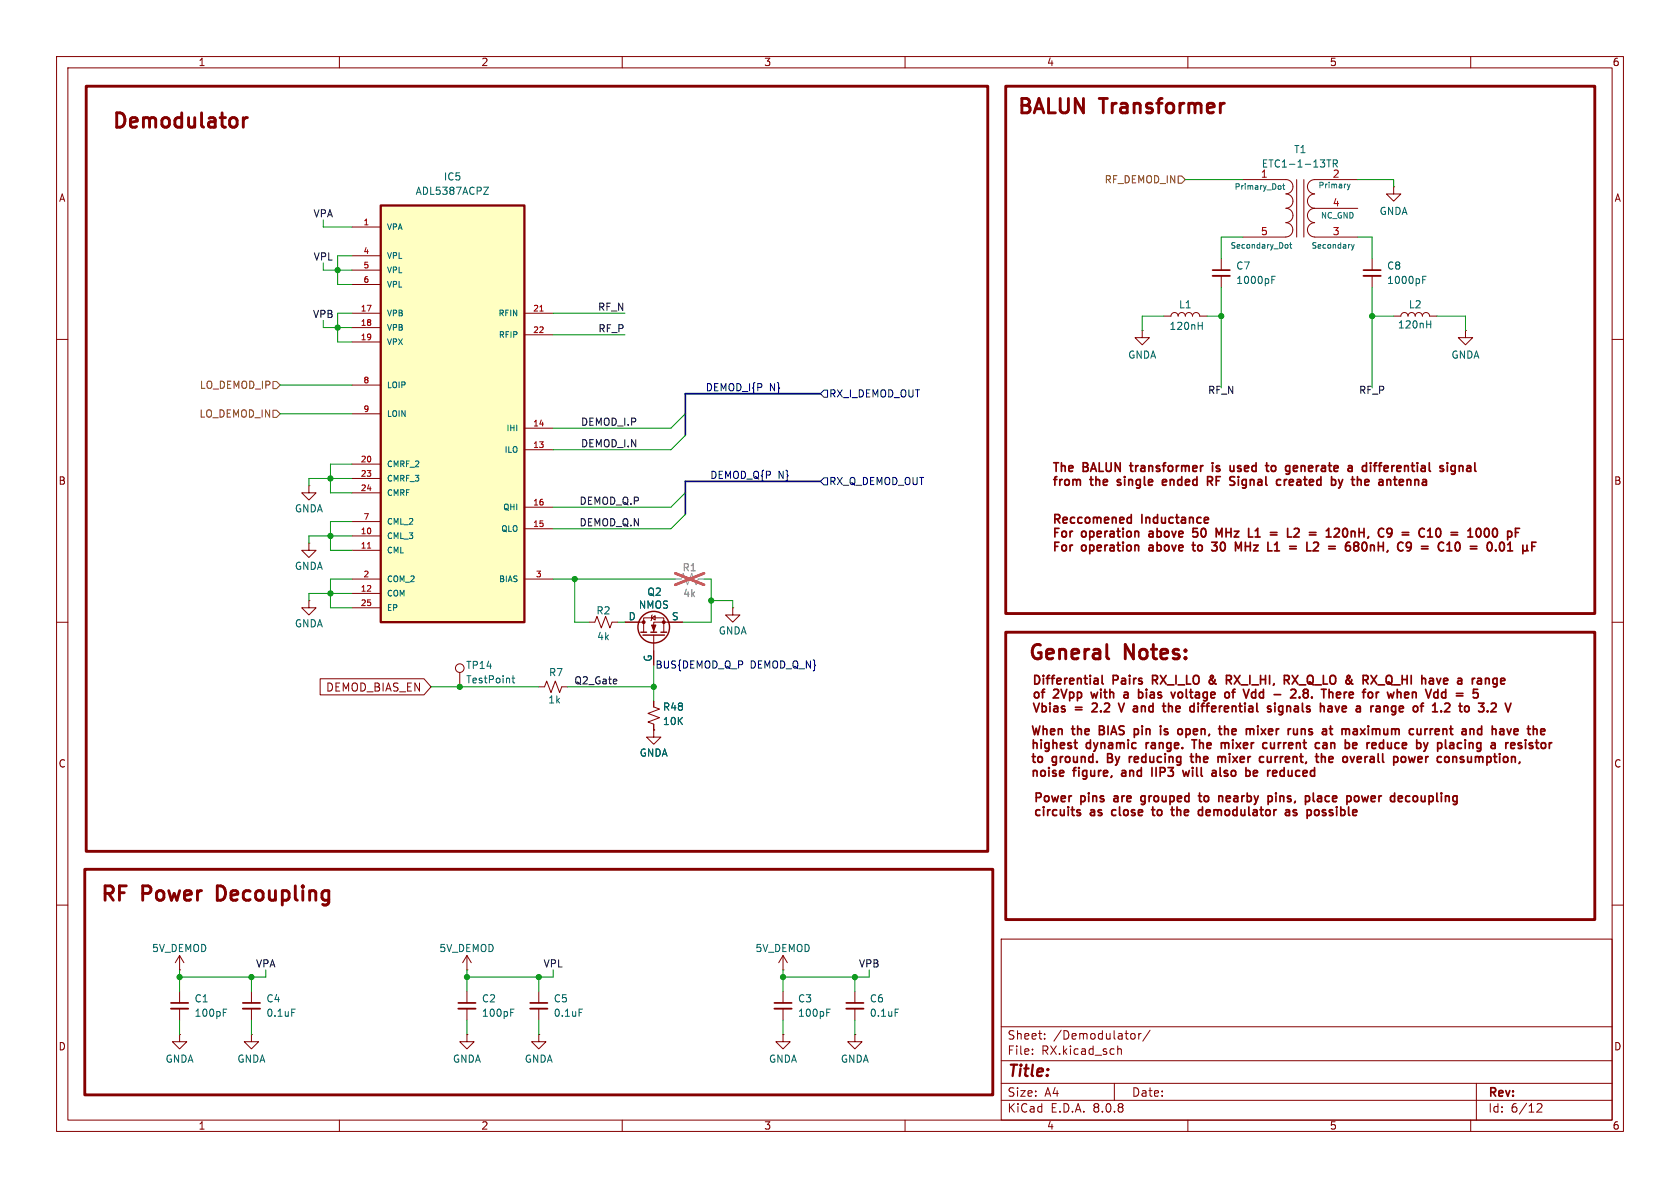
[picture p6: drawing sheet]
<svg xmlns="http://www.w3.org/2000/svg" width="297mm" height="210mm" viewBox="0 0 297 210" stroke-linecap="round" stroke-linejoin="round" font-family="sans-serif">
<defs><g id="words">
<g font-size="3.5" fill="#840000">
<text x="19.5" y="23.4">Demodulator</text>
<text x="179.5" y="20.8">BALUN</text>
<text x="194.6" y="20.8">Transformer</text>
<text x="181.5" y="117.4">General</text>
<text x="198.8" y="117.4">Notes:</text>
<text x="17.5" y="160">RF</text>
<text x="25.1" y="160">Power</text>
<text x="39.3" y="160">Decoupling</text>
</g>
<text font-size="2.8" fill="#840000" x="178" y="190.9">Title:</text>
<g font-size="2.1" fill="#840000">
<text x="185.9" y="83.9">The</text>
<text x="191.5" y="83.9">BALUN</text>
<text x="200.6" y="83.9">transformer</text>
<text x="215.6" y="83.9">is</text>
<text x="219.4" y="83.9">used</text>
<text x="226.4" y="83.9">to</text>
<text x="230.4" y="83.9">generate</text>
<text x="242.1" y="83.9">a</text>
<text x="245.2" y="83.9">differential</text>
<text x="259.6" y="83.9">signal</text>
<text x="185.9" y="86.3">from</text>
<text x="192.9" y="86.3">the</text>
<text x="198.3" y="86.3">single</text>
<text x="206.8" y="86.3">ended</text>
<text x="215.4" y="86.3">RF</text>
<text x="220" y="86.3">Signal</text>
<text x="228.8" y="86.3">created</text>
<text x="239.1" y="86.3">by</text>
<text x="243.4" y="86.3">the</text>
<text x="248.7" y="86.3">antenna</text>
<text x="185.9" y="93">Reccomened</text>
<text x="185.9" y="95.5">For</text>
<text x="191.3" y="95.5">operation</text>
<text x="201.9" y="93">Inductance</text>
<text x="203.8" y="95.5">above</text>
<text x="212.2" y="95.5">50</text>
<text x="216.9" y="95.5">MHz</text>
<text x="223.2" y="95.5">L1</text>
<text x="227.7" y="95.5">=</text>
<text x="231.3" y="95.5">L2</text>
<text x="235.8" y="95.5">=</text>
<text x="239.5" y="95.5">120nH,</text>
<text x="249.3" y="95.5">C9</text>
<text x="254" y="95.5">=</text>
<text x="257.7" y="95.5">C10</text>
<text x="263.9" y="95.5">=</text>
<text x="267.5" y="95.5">1000</text>
<text x="185.9" y="97.9">For</text>
<text x="191.3" y="97.9">operation</text>
<text x="203.8" y="97.9">above</text>
<text x="212.2" y="97.9">to</text>
<text x="216.2" y="97.9">30</text>
<text x="220.9" y="97.9">MHz</text>
<text x="227.3" y="97.9">L1</text>
<text x="231.7" y="97.9">=</text>
<text x="235.4" y="97.9">L2</text>
<text x="239.8" y="97.9">=</text>
<text x="243.5" y="97.9">680nH,</text>
<text x="253.3" y="97.9">C9</text>
<text x="258" y="97.9">=</text>
<text x="261.7" y="97.9">C10</text>
<text x="267.9" y="97.9">=</text>
<text x="182.4" y="121.5">Differential</text>
<text x="182.4" y="123.9">of</text>
<text x="186.4" y="123.9">2Vpp</text>
<text x="193.7" y="123.9">with</text>
<text x="196.8" y="121.5">Pairs</text>
<text x="200" y="123.9">a</text>
<text x="203.2" y="123.9">bias</text>
<text x="204.4" y="121.5">RX_I_LO</text>
<text x="209.7" y="123.9">voltage</text>
<text x="215" y="121.5">&amp;</text>
<text x="218.7" y="121.5">RX_I_HI,</text>
<text x="219.7" y="123.9">of</text>
<text x="223.7" y="123.9">Vdd</text>
<text x="229.5" y="121.5">RX_Q_LO</text>
<text x="229.6" y="123.9">-</text>
<text x="233.2" y="123.9">2.8.</text>
<text x="239.3" y="123.9">There</text>
<text x="241" y="121.5">&amp;</text>
<text x="244.7" y="121.5">RX_Q_HI</text>
<text x="247.2" y="123.9">for</text>
<text x="252.2" y="123.9">when</text>
<text x="255.7" y="121.5">have</text>
<text x="259.6" y="123.9">Vdd</text>
<text x="262.7" y="121.5">a</text>
<text x="265.8" y="121.5">range</text>
<text x="182.1" y="130.4">When</text>
<text x="182.4" y="126.4">Vbias</text>
<text x="189.7" y="130.4">the</text>
<text x="190.2" y="126.4">=</text>
<text x="193.8" y="126.4">2.2</text>
<text x="195" y="130.4">BIAS</text>
<text x="199.2" y="126.4">V</text>
<text x="201.8" y="130.4">pin</text>
<text x="202.3" y="126.4">and</text>
<text x="207.1" y="130.4">is</text>
<text x="208.2" y="126.4">the</text>
<text x="210.8" y="130.4">open,</text>
<text x="213.5" y="126.4">differential</text>
<text x="218.7" y="130.4">the</text>
<text x="224" y="130.4">mixer</text>
<text x="227.9" y="126.4">signals</text>
<text x="232.1" y="130.4">runs</text>
<text x="237.8" y="126.4">have</text>
<text x="238.8" y="130.4">at</text>
<text x="242.8" y="130.4">maximum</text>
<text x="244.8" y="126.4">a</text>
<text x="247.9" y="126.4">range</text>
<text x="255.4" y="130.4">current</text>
<text x="256.1" y="126.4">of</text>
<text x="260.1" y="126.4">1.2</text>
<text x="265.3" y="130.4">and</text>
<text x="265.5" y="126.4">to</text>
<text x="271.2" y="130.4">have</text>
<text x="182.1" y="132.8">highest</text>
<text x="182.1" y="135.3">to</text>
<text x="182.1" y="137.7">noise</text>
<text x="186.1" y="135.3">ground.</text>
<text x="189.9" y="137.7">figure,</text>
<text x="192.2" y="132.8">dynamic</text>
<text x="196.5" y="135.3">By</text>
<text x="199" y="137.7">and</text>
<text x="200.9" y="135.3">reducing</text>
<text x="203.3" y="132.8">range.</text>
<text x="204.9" y="137.7">IIP3</text>
<text x="211.1" y="137.7">will</text>
<text x="212.2" y="132.8">The</text>
<text x="212.5" y="135.3">the</text>
<text x="216.8" y="137.7">also</text>
<text x="217.8" y="132.8">mixer</text>
<text x="217.8" y="135.3">mixer</text>
<text x="223.4" y="137.7">be</text>
<text x="225.8" y="132.8">current</text>
<text x="225.8" y="135.3">current,</text>
<text x="227.8" y="137.7">reduced</text>
<text x="235.7" y="132.8">can</text>
<text x="236.5" y="135.3">the</text>
<text x="241.5" y="132.8">be</text>
<text x="241.8" y="135.3">overall</text>
<text x="246" y="132.8">reduce</text>
<text x="251.3" y="135.3">power</text>
<text x="255.4" y="132.8">by</text>
<text x="259.7" y="132.8">placing</text>
<text x="259.7" y="135.3">consumption,</text>
<text x="269.8" y="132.8">a</text>
<text x="273" y="132.8">resistor</text>
<text x="182.6" y="142.2">Power</text>
<text x="191.1" y="142.2">pins</text>
<text x="197.6" y="142.2">are</text>
<text x="203" y="142.2">grouped</text>
<text x="213.9" y="142.2">to</text>
<text x="218" y="142.2">nearby</text>
<text x="227.3" y="142.2">pins,</text>
<text x="234.5" y="142.2">place</text>
<text x="242.4" y="142.2">power</text>
<text x="250.8" y="142.2">decoupling</text>
<text x="182.6" y="144.7">circuits</text>
<text x="192.9" y="144.7">as</text>
<text x="197.3" y="144.7">close</text>
<text x="205.1" y="144.7">to</text>
<text x="209.1" y="144.7">the</text>
<text x="214.4" y="144.7">demodulator</text>
<text x="230.4" y="144.7">as</text>
<text x="234.8" y="144.7">possible</text>
<text x="178" y="184">Sheet:</text>
<text x="186.2" y="184">/Demodulator/</text>
<text x="178" y="186.7">File:</text>
<text x="184.1" y="186.7">RX.kicad_sch</text>
<text x="178" y="196.9">KiCad</text>
<text x="178" y="194.1">Size:</text>
<text x="184.7" y="194.1">A4</text>
<text x="185.7" y="196.9">E.D.A.</text>
<text x="193.3" y="196.9">8.0.8</text>
<text x="200" y="194.1">Date:</text>
<text x="263" y="194.3">Rev:</text>
<text x="263" y="196.9">Id:</text>
<text x="267.1" y="196.9">6/12</text>
</g>
<text font-size="2" fill="#840000" x="57.6" y="122.5">DEMOD_BIAS_EN</text>
<g font-size="1.8" fill="#840000">
<text x="35" y="11.9">1</text>
<text x="85" y="11.9">2</text>
<text x="135" y="11.9">3</text>
<text x="185" y="11.9">4</text>
<text x="235" y="11.9">5</text>
<text x="285" y="11.9">6</text>
<text x="10.3" y="35.9">A</text>
<text x="285.3" y="35.9">A</text>
<text x="10.3" y="85.9">B</text>
<text x="285.3" y="85.9">B</text>
<text x="10.3" y="135.9">C</text>
<text x="285.3" y="135.9">C</text>
<text x="10.3" y="185.9">D</text>
<text x="285.3" y="185.9">D</text>
<text x="35" y="199.9">1</text>
<text x="85" y="199.9">2</text>
<text x="135" y="199.9">3</text>
<text x="185" y="199.9">4</text>
<text x="235" y="199.9">5</text>
<text x="285" y="199.9">6</text>
</g>
<g font-size="1.8" fill="#006464">
<text x="223" y="29.8">ETC1-1-13TR</text>
<text x="228.7" y="27.3">T1</text>
<text x="73.4" y="34.6">ADL5387ACPZ</text>
<text x="78.4" y="32.1">IC5</text>
<text x="243.8" y="38.2">GNDA</text>
<text x="218.4" y="47.9">C7</text>
<text x="245.1" y="47.9">C8</text>
<text x="218.4" y="50.4">1000pF</text>
<text x="245.1" y="50.4">1000pF</text>
<text x="206.6" y="58.5">120nH</text>
<text x="208.3" y="54.7">L1</text>
<text x="247" y="58.3">120nH</text>
<text x="249" y="54.7">L2</text>
<text x="199.3" y="63.6">GNDA</text>
<text x="256.5" y="63.6">GNDA</text>
<text x="52" y="90.8">GNDA</text>
<text x="52" y="100.9">GNDA</text>
<text x="112.8" y="107.8">NMOS</text>
<text x="114.3" y="105.5">Q2</text>
<text x="52" y="111.1">GNDA</text>
<text x="105.3" y="108.8">R2</text>
<text x="105.5" y="113.4">4k</text>
<text x="111" y="109.7">D</text>
<text x="118.7" y="109.7">S</text>
<text x="127" y="112.4">GNDA</text>
<text x="82.3" y="118.5">TP14</text>
<text x="97" y="119.7">R7</text>
<text x="115.3" y="117.1" transform="rotate(-90 115.3 117.1)">G</text>
<text x="82.3" y="121">TestPoint</text>
<text x="96.8" y="124.6">1k</text>
<text x="117.1" y="125.8">R48</text>
<text x="117.1" y="128.4">10K</text>
<text x="113" y="134">GNDA</text>
<text x="26.8" y="168.5">5V_DEMOD</text>
<text x="77.6" y="168.5">5V_DEMOD</text>
<text x="133.5" y="168.5">5V_DEMOD</text>
<text x="34.3" y="177.4">C1</text>
<text x="34.3" y="179.9">100pF</text>
<text x="47" y="177.4">C4</text>
<text x="47" y="179.9">0.1uF</text>
<text x="85.1" y="177.4">C2</text>
<text x="85.1" y="179.9">100pF</text>
<text x="97.8" y="177.4">C5</text>
<text x="97.8" y="179.9">0.1uF</text>
<text x="141" y="177.4">C3</text>
<text x="141" y="179.9">100pF</text>
<text x="153.7" y="177.4">C6</text>
<text x="153.7" y="179.9">0.1uF</text>
<text x="29.2" y="188.1">GNDA</text>
<text x="41.9" y="188.1">GNDA</text>
<text x="80" y="188.1">GNDA</text>
<text x="92.7" y="188.1">GNDA</text>
<text x="135.8" y="188.1">GNDA</text>
<text x="148.5" y="188.1">GNDA</text>
</g>
<g font-size="1.8" fill="#725600">
<text x="195.2" y="32.6">RF_DEMOD_IN</text>
<text x="35.2" y="68.9">LO_DEMOD_IP</text>
<text x="35.2" y="74">LO_DEMOD_IN</text>
</g>
<g font-size="1.8" fill="#a90000">
<text x="222.8" y="31.5">1</text>
<text x="235.5" y="31.5">2</text>
<text x="222.8" y="41.7">5</text>
<text x="235.5" y="41.7">3</text>
<text x="235.5" y="36.6">4</text>
</g>
<g font-size="1.8" fill="#0f0f0f">
<text x="55.3" y="38.5">VPA</text>
<text x="55.4" y="46.1">VPL</text>
<text x="55.2" y="56.3">VPB</text>
<text x="105.6" y="55">RF_N</text>
<text x="105.7" y="58.8">RF_P</text>
<text x="213.5" y="70">RF_N</text>
<text x="240.2" y="70">RF_P</text>
<text x="102.6" y="75.3">DEMOD_I.P</text>
<text x="102.6" y="79.2">DEMOD_I.N</text>
<text x="102.4" y="89.3">DEMOD_Q.P</text>
<text x="102.4" y="93.1">DEMOD_Q.N</text>
<text x="101.4" y="121.1">Q2_Gate</text>
<text x="45.2" y="171.1">VPA</text>
<text x="96" y="171.1">VPL</text>
<text x="151.8" y="171.1">VPB</text>
</g>
<g font-size="1.8" fill="#000084">
<text x="124.7" y="69.2">DEMOD_I{P</text>
<text x="136" y="69.2">N}</text>
<text x="146.5" y="70.5">RX_I_DEMOD_OUT</text>
<text x="125.5" y="84.7">DEMOD_Q{P</text>
<text x="137.5" y="84.7">N}</text>
<text x="146.5" y="86">RX_Q_DEMOD_OUT</text>
<text x="115.8" y="118.3">BUS{DEMOD_Q_P</text>
<text x="132.6" y="118.3">DEMOD_Q_N}</text>
</g>
<g font-size="1.8" fill="#989898">
<text x="120.6" y="101.2">R1</text>
<text x="120.7" y="105.8">4k</text>
</g>
<g font-size="1.4" fill="#008484">
<text x="218.2" y="33.7">Primary_Dot</text>
<text x="233" y="33.5">Primary</text>
<text x="233.4" y="38.8">NC_GND</text>
<text x="217.4" y="44.2">Secondary_Dot</text>
<text x="231.8" y="44.2">Secondary</text>
</g>
<g font-size="1.4" fill="#a90000">
<text x="64.2" y="39.9">1</text>
<text x="64.2" y="45">4</text>
<text x="64.2" y="47.5">5</text>
<text x="64.2" y="50">6</text>
<text x="63.7" y="57.7">18</text>
<text x="63.7" y="55.1">17</text>
<text x="94.2" y="58.9">22</text>
<text x="94.2" y="55.1">21</text>
<text x="63.7" y="60.2">19</text>
<text x="64.2" y="67.8">8</text>
<text x="64.2" y="72.9">9</text>
<text x="94.2" y="75.4">14</text>
<text x="63.7" y="81.8">20</text>
<text x="94.2" y="79.2">13</text>
<text x="63.7" y="84.3">23</text>
<text x="63.7" y="86.9">24</text>
<text x="94.2" y="89.4">16</text>
<text x="63.7" y="94.5">10</text>
<text x="64.2" y="91.9">7</text>
<text x="94.2" y="93.2">15</text>
<text x="63.7" y="97">11</text>
<text x="63.7" y="104.6">12</text>
<text x="63.7" y="107.2">25</text>
<text x="64.2" y="102.1">2</text>
<text x="94.6" y="102.1">3</text>
</g>
<g font-size="1.4" fill="#006464">
<text x="68.3" y="40.9">VPA</text>
<text x="68.3" y="45.9">VPL</text>
<text x="68.3" y="51">VPL</text>
<text x="68.3" y="48.5">VPL</text>
<text x="68.3" y="58.6">VPB</text>
<text x="68.3" y="56.1">VPB</text>
<text x="88" y="56.1">RFIN</text>
<text x="88.1" y="59.9">RFIP</text>
<text x="68.3" y="61.2">VPX</text>
<text x="68.3" y="68.8">LOIP</text>
<text x="68.3" y="73.9">LOIN</text>
<text x="89.4" y="76.4">IHI</text>
<text x="68.3" y="82.8">CMRF_2</text>
<text x="89.1" y="80.2">ILO</text>
<text x="68.3" y="85.3">CMRF_3</text>
<text x="68.3" y="87.9">CMRF</text>
<text x="68.3" y="95.5">CML_3</text>
<text x="68.3" y="92.9">CML_2</text>
<text x="88.5" y="94.2">QLO</text>
<text x="88.8" y="90.4">QHI</text>
<text x="68.3" y="98">CML</text>
<text x="68.3" y="105.6">COM</text>
<text x="68.3" y="103.1">COM_2</text>
<text x="88.1" y="103.1">BIAS</text>
<text x="68.3" y="108.2">EP</text>
</g>
</g></defs>
<g fill="none" stroke="#840000" stroke-width=".18">
<path d="M10 10h277v190h-277zM12 12h273v186h-273zM60 10v2M110 10v2M160 10v2M210 10v2M260 10v2M219.7 31.8l7.6-.1a1.26 1.26 0 0 1 1.3 1.3 1.26 1.26 0 0 1-1.3 1.3M227.3 39.4a1.26 1.26 0 0 1 1.2 1.2 1.26 1.26 0 0 1-1.2 1.3M227.3 34.3a1.27 1.27 0 0 1 1.3 1.3 1.27 1.27 0 0 1-1.3 1.2 1.26 1.26 0 0 1 1.3 1.3 1.26 1.26 0 0 1-1.3 1.2M229.2 31.8v10.1M230.5 31.8v10.1"/>
<path d="M232.4 39.4a1.26 1.26 0 0 0-1.3 1.2 1.26 1.26 0 0 0 1.3 1.3h7.6M232.4 36.8a1.26 1.26 0 0 0-1.3 1.3 1.26 1.26 0 0 0 1.3 1.3M232.4 34.3a1.26 1.26 0 0 0-1.3 1.3 1.26 1.26 0 0 0 1.3 1.2M232.4 36.8h7.6M240 31.8h-7.6a1.26 1.26 0 0 0-1.3 1.2 1.26 1.26 0 0 0 1.3 1.3M246.4 33v1.3h-1.3l1.3 1.3 1.2-1.3h-1.2M246.4 33h.1M201.9 58.4v1.3h1.3l-1.3 1.3-1.2-1.3h1.2M201.9 58.4h.1M205.7 55.9h1.3a.64 .64 0 0 1 .6-.7 .64 .64 0 0 1 .7 .7 .64 .64 0 0 1 .6-.7 .64 .64 0 0 1 .6 .7 .64 .64 0 0 1 .7-.7 .64 .64 0 0 1 .6 .7 .64 .64 0 0 1 .7-.7 .64 .64 0 0 1 .6 .7h1.3M215.9 45.7v2.1M215.9 48.8v2"/>
<path d="M219.7 41.9h7.6M242.6 45.7v2.1M242.6 48.8v2M246.4 55.9h1.2a.64 .64 0 0 1 .7-.7 .64 .64 0 0 1 .6 .7 .64 .64 0 0 1 .7-.7 .64 .64 0 0 1 .6 .7 .64 .64 0 0 1 .6-.7 .64 .64 0 0 1 .7 .7 .64 .64 0 0 1 .6-.7 .64 .64 0 0 1 .6 .7h1.3M259.1 58.4v1.3h-1.3l1.3 1.3 1.2-1.3h-1.2M259.1 58.4h.1M10 60h2M285 60h2M54.6 96v1.3h1.3l-1.3 1.3-1.3-1.3h1.3M54.6 96h.1M54.6 85.9v1.2h1.3l-1.3 1.3-1.3-1.3h1.3M54.6 85.9h.1"/>
<path d="M10 110h2M54.6 106.2v1.2h1.3l-1.3 1.3-1.3-1.3h1.3M54.6 106.2h.1M81.3 118.9v2.5M104.1 110h1.1l.3-1 .8 2 .8-2 .7 2 .4-1h1M129.5 107.4v1.3h1.3l-1.3 1.3-1.2-1.3h1.2M129.5 107.4h.1M285 110h2M95.2 121.4h1.1l.3-1 .8 2 .8-2 .7 2 .4-1h1M115.6 129v1.3h1.2l-1.2 1.3-1.3-1.3h1.3M115.6 129h.1M115.6 124v1l1 .3-2 .8 2 .8-2 .7 1 .4v1"/>
<path d="M10 160h2M31.7 171.5h.1M31.7 168.9v2.6M31.7 175.3v2M31.7 178.3v2M31.7 168.9l-.7 1.3M31.7 168.9l.8 1.3M44.4 175.3v2M44.4 178.3v2M82.5 171.5h.1M82.5 168.9v2.6M82.5 175.3v2"/>
<path d="M82.5 178.3v2M82.5 168.9l-.7 1.3M82.5 168.9l.8 1.3M95.2 175.3v2M95.2 178.3v2M138.4 171.5h.1M138.4 168.9l-.7 1.3M138.4 168.9v2.6M138.4 175.3v2M138.4 178.3v2M138.4 168.9l.8 1.3M151.1 175.3v2"/>
<path d="M151.1 178.3v2M177 166h108v32h-108zM285 160h2M31.7 182.9v1.3h1.3l-1.3 1.2-1.2-1.2h1.2M31.7 182.9h.1M44.4 182.9v1.3h1.3l-1.3 1.2-1.2-1.2h1.2M44.4 182.9h.1M60 198v2M82.5 182.9v1.3h1.3l-1.3 1.2-1.2-1.2h1.2M82.5 182.9h.1M95.2 182.9v1.3h1.3l-1.3 1.2-1.2-1.2h1.2M95.2 182.9h.1"/>
<path d="M110 198v2M138.4 182.9v1.3h1.3l-1.3 1.2-1.2-1.2h1.2M138.4 182.9h.1M151.1 182.9v1.3h1.3l-1.3 1.2-1.2-1.2h1.2M151.1 182.9h.1M160 198v2M177 194.5h108M177 191.5h108M177 187.5h108M177 181.5h108M182.5 186.3v.1M182.5 185.5v.1"/>
<path d="M184.7 183.6v.1M184.7 182.8v.1M197 191.5v3M197.6 184.9v1.5M197.6 185.5l.2-.1 .4 .1v.9M200 182.8l.4-.1 .3 .3v.4l-.2 .2h-.5M201.3 182.7v1M201.7 182.7l-.2 .1-.2 .2M203.3 182.1l-1.3 2M210 198v2M260 198v2M261 191.5v6.5"/>
<path d="M271.7 195.2l.6-.1 .2 .1 .1 .3-.9 1.1h.9"/>
<circle cx="81.3" cy="118.1" r=".76"/>
</g>
<path d="M214.4 48.8h3M241 48.8h3.1M30.2 178.3h3.1M42.9 178.3h3.1M81 178.3h3.1M93.7 178.3h3.1M136.9 178.3h3.1M149.6 178.3h3.1" fill="none" stroke="#840000" stroke-width=".33"/>
<path d="M214.4 47.8h3M241 47.8h3.1M30.2 177.3h3.1M42.9 177.3h3.1M81 177.3h3.1M93.7 177.3h3.1M136.9 177.3h3.1M149.6 177.3h3.1" fill="none" stroke="#840000" stroke-width=".3"/>
<g fill="none" stroke="#006464" stroke-width=".18">
<path d="M234.6 28.3h.7M234.9 28.3v1.2M235.7 28.9h.6l.1-.2v-.3l-.7-.1v1.2M236 28.9l.4 .6M211.8 57.6h.8M212.6 57v1.2M224.8 49.5h.5M224.8 48.8h.6M251.5 49.5h.4M251.5 48.8h.6M252.2 57.3h.7M252.9 56.7v1.3"/>
<path d="M90.5 119.9h.5M90.7 119.5v1l.3 .2M39.5 179h.4M39.5 178.4h.6M51.6 178.4h.6M90.3 179h.4M90.3 178.4h.6M102.4 178.4h.6M146.2 179h.4M146.2 178.4h.6M158.3 178.4h.6"/>
</g>
<path d="M226.3 32.8l.2 .2v.3l-.2 .2M226.8 32.8h.3M226.9 32.5v.8l.2 .2M238.2 32.6l.2 .6M238.4 33.2l-.2 .4M238.7 32.6l-.3 .6M227.4 43.2l.3 .2v.4l-.3 .1M228 43.2h.4M228.1 42.9v.8l.3 .2M238.9 43.2l.3 .7M239.2 43.9l-.3 .3M239.4 43.2l-.2 .7" fill="none" stroke="#008484" stroke-width=".18"/>
<path d="M67.3 36.3h25.4v73.7h-25.4z" fill="#ffffc2"/>
<path d="M67.3 36.3h25.4v73.7h-25.4z" fill="none" stroke="#840000" stroke-width=".41"/>
<g fill="none" stroke="#840000" stroke-width=".18">
<path d="M62.2 40.1h5.1M62.2 57.9h5.1M62.2 50.3h5.1M62.2 55.4h5.1M62.2 45.2h5.1M62.2 47.8h5.1M92.7 59.2h5.1M92.7 55.4h5.1M62.2 60.5h5.1M62.2 68.1h5.1M62.2 73.2h5.1M92.7 79.5h5.1"/>
<path d="M92.7 75.7h5.1M62.2 94.7h5.1M62.2 97.3h5.1M62.2 82h5.1M62.2 84.6h5.1M62.2 87.1h5.1M62.2 92.2h5.1M92.7 93.5h5.1M92.7 89.7h5.1M56.6 120h18.4l1.2 1.4-1.2 1.4h-18.4zM62.2 104.9h5.1M62.2 102.4h5.1"/>
<path d="M62.2 107.4h5.1M92.7 102.4h5.1M110.5 110h3.3M113.8 111.8v-2.6h3.5v2.6M115.2 109.2l.6-.4v.8zM115.3 108.7l-.1 .1v.8l-.1 .1M115.6 112.3v5.3M120.6 110h-5v1.8M115.6 129h.1M115.6 124v1M115.6 128v1"/>
</g>
<path d="M95.4 55h.6M65 96.9h.5" fill="none" stroke="#a90000" stroke-width=".18"/>
<path d="M85.5 33.1h.9l-.9 1.3h.9" fill="none" stroke="#006464" stroke-width=".18"/>
<g fill="none" stroke="#840000" stroke-width=".25">
<path d="M113.3 111.8h1M113.7 112.3h3.8M115.1 111.8h1M116.8 111.8h1.1"/>
<circle cx="115.6" cy="110.9" r="2.79"/>
</g>
<g fill="#840000" stroke="#840000" stroke-width=".18">
<path d="M115.2 110.5h.8l-.4 1z"/>
<circle cx="117.3" cy="110" r=".25"/>
<circle cx="113.8" cy="110" r=".25"/>
</g>
<path d="M119.4 102.4h1l.4-1.1 .7 2.1 .8-2.1 .8 2.1 .3-1h1.1" fill="none" stroke="#a1a1a1" stroke-width=".18"/>
<path d="M119.4 101.3l5.1 2.1M124.5 101.3l-5.1 2.1" fill="none" stroke="#e65255" stroke-width=".46"/>
<path d="M145.7 69h.6v1.2h-.6l-.7-.6zM145.7 84.5h.6v1.2h-.6l-.7-.6z" fill="none" stroke="#000084" stroke-width=".18"/>
<path d="M208.3 31.1h.6l.6 .7-.6 .6h-.6zM48.3 67.4h.6l.6 .7-.6 .6h-.6zM48.3 72.5h.6l.6 .7-.6 .6h-.6z" fill="none" stroke="#725600" stroke-width=".18"/>
<g fill="none" stroke="#840000" stroke-width=".3">
<path d="M197.5 85.7l.2 .1M197.6 84.8v.4M199.6 91.5h.4M199.7 82.3h.6M200 90.9v1.6M200 92.4l-.4 .1M203.2 94.4v.5M203.2 96.9v.4M206.2 84.8h-.5l-.2 .2 .1 .7h.6M206.2 85.1l-.7 .2M210.7 96.4h.6M210.9 94.8l.2 .1h.5"/>
<path d="M210.9 93.4v.7l.2-.1 .5 .1M210.9 95.9v1.3l.4 .2M213.5 84.3h.6l.3 .2-.2 .5-.7 .1M213.9 85.1l.5 .7M214.4 81.8v.2M214.4 82.3v1M214.9 96.4l.3 .3v.4l-.3 .3M215 83.3h.2M215 93.4l.5 1.1 .5-1.1v1.5M215.1 82.4v.3M215.2 95.9l-.6 .5M218.1 82.3v1"/>
<path d="M218.1 83.2l-.2 .1M218.9 84.8v1M218.9 96.9l.5-1v1.5M220.2 95.9v1.5M220.2 96.6h.8M221.9 94.9h.9M221.9 93.8l.4-.4v1.5M224.9 82.4l.3-.1 .3 .3v.6l-.3 .1h-.3M225.3 97.4h.9M227.1 84.8v1M227.5 84.8h-.3l-.1 .3M227.6 93.4v1.5"/>
<path d="M228.4 84.8h-.3l-.2 .2 .1 .7 .4 .1M228.7 85.1l-.8 .2M228.8 93.5l.6-.1 .2 .1 .1 .3-1 1.1h1M228.9 82.3l.4 .1 .1 .3-.7 .1M229.3 83.3h-.4M231.1 95.9v1.5M233.1 96.1v.2M234.5 94.9h.8M234.5 93.8l.4-.4v1.5M235.9 93.5l.6-.1 .2 .1 .1 .3M237.4 94l.1-.5 .2-.1a.83 .83 0 0 1 .6 .6 .83 .83 0 0 1-.3 .9h-.4M237.4 84.8l-.4 1"/>
<path d="M238.3 95.9h.3M238.5 96.4l.2 .3v.4l-.2 .3M241.4 82.3h-.3l-.3 .3 .1 .6 .5 .1M241.6 81.8v1.5M242.3 96.4v1M242.3 81.8v.2M243.4 81.8l-.4 .2M243.7 82.3h.6M244.3 81.8l-.4 .2M247.9 94.1h1.1M247.9 94.6h1.1M248.1 85l-.2-.2h-.3l-.2 .2 .1 .7h.5"/>
<path d="M248.1 85.1l-.7 .2M251.3 96.6h1.2M251.3 97h1.2M252.4 94.9h.9M252.5 93.8l.3-.4v1.5M253.8 94l.2-.5 .2-.1 .4 .1 .1 .5M256.5 94.1h1.2M256.5 94.6h1.2M256.7 82.4h.5M256.7 83.3h.5M257.2 82.3v1.2l-.2 .3h-.4M257.3 96.1l-.1 .7 .2 .4"/>
<path d="M258 82.5l.2-.2 .4 .1v.9M258 82.3v1M258 96.1l.1 .3M259.9 96.6h1.2M259.9 97h1.2M263.3 94l-.2-.5-.2-.1a.83 .83 0 0 0-.6 .6 .83 .83 0 0 0 .3 .9h.5l.2-.6M263.9 94l.1-.5 .2-.1 .4 .1 .1 .5M266.5 94.9h.5M266.5 93.9v1.5M266.5 97.4h.9M266.5 96.3l.5-.4v1.5M267 93.9l-.5 .1"/>
<path d="M269.9 97.2l.3 .2M269.9 97.2l-.2 .2M269.9 96.4v.8M270.8 96.6h.5M270.8 95.9v1.5M194 120l.1 .9M194.8 119.4v1.3l.3 .2M204.3 119.4h-.5v1.5M214.4 119.5h-.3a.57 .57 0 0 0 .1 .7l.4 .4M214.4 119.8l-.5 .5M216.8 119.4h.6l.3 .3-.1 .4-.8 .1M227.9 119.5v.6"/>
<path d="M228.4 119.4l1.1 1.5M229.5 119.4l-1.1 1.5M242.4 119.4l1 1.5M243.4 119.4l-1 1.5M254.7 119.9l-.4 1M261.2 120h.6l.1 .9M264.5 119.9l.2 .1M264.7 119.9v1.2l-.2 .3M189.9 131.3h.5M190.3 132.3h.1M192.9 122.4l.3 1M193.9 125l-.9 .8h1"/>
<path d="M194.1 120.8l-.1 .1M194.1 120.3h-.1M194.4 129.1h.5M194.9 128.3h-.5v1.6h.5M195.8 133.2v1.6h.6M197.7 124.3l.5 1.5 .6-1.5M198.4 136.7v.4M198.8 122.4h.4l.2 .2M199.4 122.7l-.5 .1a.3 .3 0 0 0-.2 .3 .3 .3 0 0 0 .2 .3l.5-.1M200.7 128.8l.4 .1 .2 .2M201.3 129.6l-.2 .2-.4 .1M201.3 121.9v1.5"/>
<path d="M201.9 122.4l.1 .2v.5l-.1 .2M202.6 131.3v1M202.7 131.4l-.1 .2M203.7 135.7v1.5M203.8 120.2h.5M206.4 128.9l-.4-.1-.2 .3 .7 .5M206.5 129.6l-.2 .3-.5-.1M206.7 124.9h.5v.9M208.4 122.4l-.1 .2v.6l.3 .2 .4-.2M208.9 122.4l.1 .1M209.1 136.2l.3 1 .3-.7 .3 .7 .3-1M209.7 129.8l.4 .1"/>
<path d="M209.7 128.8v1.6M210.1 128.8l-.4 .1M210.4 133.7h.6M210.6 133.2v1.3l.4 .3M211.1 130.8v1.5M211.5 133.2v1.6M211.9 133.7l-.4 .2M212.5 124.5v1.3M213.9 120.8l.2 .1 .3-.1M215.6 128.3v1.3M215.7 135.7v1.3l.2 .2M216.2 133.7h.2l.2 .3v.8"/>
<path d="M216.5 128.3v1.6M216.9 128.8l.3 .3v.8M217 131.3l.2 .2M217.2 120.2l.5 .7M217.8 122.4h.6M218 128.8l-.2 .3v.5l.2 .3M218.2 121.9l-.2 .2v1.3M218.5 129.2l-.7 .1M221.7 136.3l.4-.1 .2 .4-.7 .1M221.7 137.1h.5M222.7 122.5v.7l.5 .2M223 128.8l.8 1.1"/>
<path d="M223.8 128.8l-.8 1.1M224.6 131.3l.1 .9h.5M224.7 134.6l-.2 .2-.4-.1M224.7 133.7v1.1M225.4 124.8v1M226.4 137.1h.6M226.8 124.9l-.5-.1-.3 .3v.4l.2 .3h.6M226.8 124.8v1.2l-.3 .3h-.4M227 135.7v1.5M227.4 120.2l.5 .7M228.3 121.9h.5l.2 .1M229.1 122.3l-1 1.1h1"/>
<path d="M230.3 128.8h.2l.2 .3v.8M230.7 122.5h.3M231 122.5l.2 .1 .1 .5-.2 .2-.4 .1M231.1 122.4l-.1 .1M231.4 129.8l.1 .1M231.6 128.8l-.2 .3 .2 .2M231.9 123.2v.2M233.9 131.4h.6l.1 .9M234.6 131.7h-.5a.3 .3 0 0 0-.3 .3 .3 .3 0 0 0 .3 .3l.5-.1M234.9 134.3l.8-.2-.1-.3-.4-.1-.3 .3 .1 .7h.6M235.2 128.3v1.3M236.1 124.8l.3 1 .4-1"/>
<path d="M237.3 129l.4-.2 .2 .3M237.7 122.4v1M237.8 122.4l-.1 .2M237.8 130.8v1.5M237.9 129.1v.8M238.1 128.8l-.2 .3M238.6 122.4l-.1 .8 .2 .2M239.3 122.7l-.8 .2M240.2 133.7l.4 .1 .1 .3-.8 .2M240.6 134.7l-.4 .1M241.9 128.3v.2M241.9 128.8v1.1"/>
<path d="M243.2 125.6l.3 .2h.5M243.3 124.9h.6l.1 .9M243.6 121.1h1.2M244 125.2h-.5l-.3 .3M245.3 131.3v.8l.2 .2M246.4 122.4l-.3 1-.2-.8-.3 .8M246.6 124.8l.1 .1M246.7 124.8v1.2l-.1 .3M246.7 125.8h-.1M249 133.7l.3 1.1 .3-.8 .3 .8 .3-1.1M250.8 133.8v.9M251.4 134.1l-.7 .2"/>
<path d="M251.5 124.3l-.2 .2M253.7 124.3v1.5M253.7 129.3l.8-.1-.1-.3-.5-.1-.2 .3 .1 .7h.6M254.2 131.4l.4-.1 .2 .1M254.2 131.3v1.5M254.8 125.7v.1M254.8 132.2l-.2 .1-.4-.1M256.2 125l-.8 .8h.9M257.5 122.6h1.1M257.5 123h1.1M258.2 134.2l.5 .1 .1 .2-.2 .3-.4-.1M258.4 133.7l.3 .1"/>
<path d="M259 131.3v1M259.6 124.9l-.4-.1-.3 .3v.4l.2 .3h.5M261.2 120.7l.2 .2 .5-.1M261.9 120.3h-.5l-.2 .3M263.8 129l.2-.2 .4 .1 .1 1M263.8 128.3v1.6M264.2 124.3l.3 .3-.1 .4-.8 .8h.9M264.7 120.8l-.2 .1M267.7 131.4l.1 .3-.7 .1M269 131.4l-.4-.1-.2 .2 .1 .2 .5 .2v.3h-.6M269.7 130.8v.1M270 128.8h.6"/>
<path d="M270.2 128.3v1.3l.4 .3M271.4 131.3h.6M271.7 130.8v1.3l.3 .2M190.8 143.7l.2 .2-.2 .3M196.6 143.3v.7M197 141.2v.4M202.4 141.9l-.3 .3-.3-.1M202.4 140.8l-.4-.1-.3 .3v.4l.1 .2h.6M203.8 142.6v1.3l.4 .3M208.1 142.6v1.6M211.9 140.7h.5M212.1 141.5l.3 .2"/>
<path d="M213.4 140.7l-.4 .1-.1 .2v.6l.5 .1M213.7 143.1h-.2l-.3 .3 .1 .7 .4 .1M214 143.5l-.8 .2M217.4 140.8l-.4-.1-.2 .2 .1 .7h.5M217.5 141.1l-.7 .1M225.6 140.2v.1M226.3 140.7v1M226.7 140.7l-.4 .1M228.6 143.4l.1 .2 .4 .1 .2 .2-.2 .3-.5-.1M233 140.8h.6v.9M233.6 141.1h-.5a.3 .3 0 0 0-.2 .3 .3 .3 0 0 0 .2 .3l.5-.1M233.8 144.1l.4 .1"/>
<path d="M234 143.1l-.2 .3v.2l.4 .1M240.7 140.7l.3 1 .3-.7 .3 .7 .3-1M246.5 140.2v1.5M250.3 140.7l-.3 .1-.2 .2 .1 .6 .4 .1"/>
</g>
<path d="M15.2 15.2h159.4v135.3h-159.4zM177.8 15.2h104.1v93.3h-104.1zM43 20.8v1.7M43.7 20.8a.65 .65 0 0 0-.7 .5M177.8 111.8h104.1v50.8h-104.1zM195.7 113.9v2.2l.3 .4M15 153.7h160.5v39.8h-160.5z" fill="none" stroke="#840000" stroke-width=".51"/>
<path d="M145 69.6h-23.8v7.4M145 85.1h-23.8v5.8" fill="none" stroke="#000084" stroke-width=".3"/>
<g fill="none" stroke="#009600" stroke-width=".18">
<path d="M57.1 38.9v1.2h5.1M209.5 31.8h10.2M240 31.8h6.4v1.2M57.1 56.6v1.3h5.1M57.1 46.5v1.3h5.1M62.2 55.4h-2.5v5.1h2.5M62.2 45.2h-2.5v5.1h2.5M97.8 59.2h12.7M97.8 55.4h12.7M205.7 55.9h-3.8v2.5M213.4 55.9h2.5M215.9 50.8v17.8"/>
<path d="M219.7 41.9h-3.8v3.8M240 41.9h2.6v3.8M242.6 50.8v17.8M242.6 55.9h3.8M254 55.9h5.1v2.5M49.5 73.2h12.7M49.5 68.1h12.7M121.2 73.2l-2.6 2.5h-20.8M121.2 77l-2.6 2.5h-20.8M62.2 82h-3.8v5.1h3.8M62.2 92.2h-3.8v5.1h3.8M62.2 94.7h-7.6v1.3"/>
<path d="M62.2 84.6h-7.6v1.3M121.2 90.9l-2.6 2.6h-20.8M121.2 87.1l-2.6 2.6h-20.8M62.2 104.9h-7.6v1.3M62.2 102.4h-3.8v5h3.8M97.8 102.4h21.6M101.6 102.4v7.6h2.5M109.2 110h1.3M115.6 117.6v6.4M124.5 102.4h1.2v7.6h-5.1M125.7 106.2h3.8v1.2M76.2 121.4h19"/>
<path d="M100.3 121.4h15.3M31.7 171.5v3.8M44.4 172.7v2.6M47 171.5v1.2h-15.3M82.5 171.5v3.8M95.2 172.7v2.6M97.8 171.5v1.2h-15.3M138.4 171.5v3.8M151.1 172.7v2.6M153.7 171.5v1.2h-15.3M31.7 180.3v2.6M44.4 180.3v2.6"/>
<path d="M82.5 180.3v2.6M95.2 180.3v2.6M138.4 180.3v2.6M151.1 180.3v2.6"/>
</g>
<g fill="#009600" stroke="#009600" stroke-width=".18">
<circle cx="138.4" cy="172.7" r=".46"/>
<circle cx="44.4" cy="172.7" r=".46"/>
<circle cx="31.7" cy="172.7" r=".46"/>
<circle cx="95.2" cy="172.7" r=".46"/>
<circle cx="151.1" cy="172.7" r=".46"/>
<circle cx="125.7" cy="106.2" r=".46"/>
<circle cx="101.6" cy="102.4" r=".46"/>
<circle cx="115.6" cy="121.4" r=".46"/>
<circle cx="59.7" cy="47.8" r=".46"/>
<circle cx="58.4" cy="84.6" r=".46"/>
<circle cx="59.7" cy="57.9" r=".46"/>
<circle cx="242.6" cy="55.9" r=".46"/>
<circle cx="215.9" cy="55.9" r=".46"/>
<circle cx="82.5" cy="172.7" r=".46"/>
<circle cx="81.3" cy="121.4" r=".46"/>
<circle cx="58.4" cy="94.7" r=".46"/>
<circle cx="58.4" cy="104.9" r=".46"/>
</g>
<use href="#words"/>
</svg>
